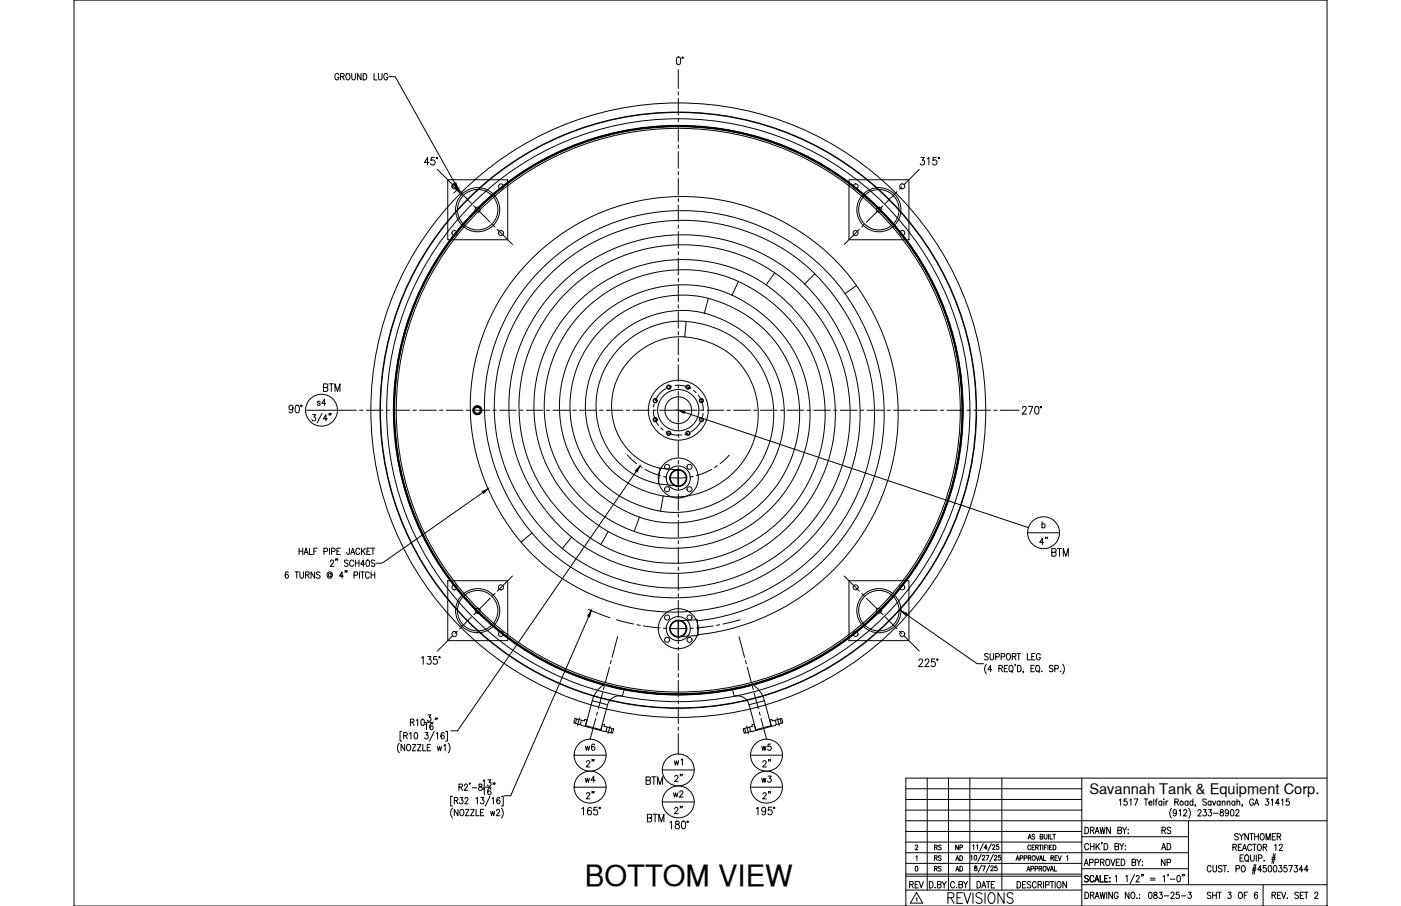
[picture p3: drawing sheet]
<svg xmlns="http://www.w3.org/2000/svg" width="432mm" height="279mm" viewBox="0 0 432 279" stroke-linecap="round" stroke-linejoin="round" font-family="sans-serif">
<defs><g id="words">
<text font-size="9" x="180.3" y="273.3">BOTTOM VIEW</text>
<text font-size="6.6" x="291.4" y="279.8">REVISIONS</text>
<g font-size="5.7">
<text x="98.8" y="122.1">BTM</text>
<text x="323.1" y="172.9">BTM</text>
<text x="234.2" y="237.8">2&quot;</text>
<text x="207.1" y="242.4">2&quot;</text>
<text x="234.2" y="247.6">2&quot;</text>
<text x="198.6" y="254.7">BTM</text>
<text x="207.1" y="252.2">2&quot;</text>
</g>
<g font-size="5.3">
<text x="97" y="126.3">s4</text>
<text x="319.6" y="169">4&quot;</text>
<text x="184.1" y="237.8" transform="rotate(-90 184.1 237.8)">2&quot;</text>
<text x="198.3" y="243.1">BTM</text>
<text x="184.1" y="247.6" transform="rotate(-90 184.1 247.6)">2&quot;</text>
<text x="279.4" y="275.2">REV</text>
</g>
<g font-size="4.9">
<text x="102.3" y="25.8">GROUND LUG</text>
<text x="179.6" y="232.5">w6</text>
<text x="233.9" y="232.5">w5</text>
<text x="207.1" y="237.1">w1</text>
<text x="179.6" y="242.4">w4</text>
<text x="233.9" y="242.4">w3</text>
<text x="206.7" y="246.9">w2</text>
<text x="357" y="263.2">AD</text>
<text x="357.4" y="258.2">RS</text>
<text x="357" y="268.1">NP</text>
</g>
<text font-size="4.5" x="335.7" y="244.9">Savannah Tank &amp; Equipment Corp.</text>
<g font-size="4.4">
<text x="287.2" y="263.2">RS</text>
<text x="293.5" y="263.2">NP</text>
<text x="287.2" y="269.9">RS</text>
<text x="287.2" y="266.7">RS</text>
<text x="293.9" y="269.9">AD</text>
<text x="293.9" y="266.7">AD</text>
</g>
</g></defs>
<!-- layer: TEXT -->
<g fill="none" stroke="#000" stroke-width=".31">
<path d="M316.9 258.8l.5-1.5 .4 1.5M317.1 258.3h.5M318.9 257.5l-.3-.2-.5 .2 .1 .4 .7 .3v.4l-.3 .2-.5-.2M320.6 258l.7-.1 .1-.4-.8-.2v1.5l.8-.2v-.5l-.3-.1M321.8 257.3v1.1l.4 .4 .4-.2 .1-1.3M323.2 257.3v1.5M323.6 257.3v1.5h.8M324.5 257.3h.8M324.9 257.3v1.5M334.4 255.1a1.01 1.01 0 0 1 1.1 1 1.01 1.01 0 0 1-1.1 1zM336.1 256.1l.9-.2 .1-.6-1-.2v2M336.6 256.1l.6 1"/>
<path d="M337.5 257.1l.6-2 .7 2M337.7 256.4h.8M339 255.1l.4 2 .4-2 .4 2 .4-2M339.7 259.8h-.2h.2l-.2 .5M342.2 255.1v2l-1.1-2v2M344.5 256.1l1-.2 .1-.6-1.1-.2v2l1.1-.2 .1-.5-.5-.3M345 246.8l.4-.4v1.9M346 255.1l.6 1v1M347.2 255.1l-.6 1M347.3 246.4h-.8l-.1 .8a.61 .61 0 0 1 .9 .1 .61 .61 0 0 1-.1 .8 .61 .61 0 0 1-.8-.1M347.6 257h.2zM347.7 255.8v.1z"/>
<path d="M348.2 246.8l.4-.4v1.9M349.5 246.4h1.2l-.8 1.9M352.7 246.4h1.1M353.2 246.4v1.9M354.1 247.6h.9l-.1-.5a.58 .58 0 0 0-.8 .7 .58 .58 0 0 0 .9 .3M355.6 246.4v1.9M356.1 247h.5M356.7 246.4l-.3 .1-.1 .3v1.5M358.1 247.3l-.2-.2a.58 .58 0 0 0-.8 .6 .58 .58 0 0 0 1 .4M358.1 247v1.3M358.7 246.4v.2zM358.7 247.1v1.2"/>
<path d="M359.4 247v1.3M360 247l-.4 .1-.2 .5M361.1 249.3a2.24 2.24 0 0 0 0 3M362.1 247.3l.9-.1 .1-.6-1-.2v1.9M362.6 250.3l-.1 .3a.54 .54 0 0 1-.8 .1 .54 .54 0 0 1 0-.8 .54 .54 0 0 1 .8 .1l.1 .3a.9 .9 0 0 1-.6 1.3l-.4-.2M362.6 247.3l.6 1M363.4 250l.4-.3v1.9M364.8 250.1l.2-.3 .5-.1 .3 .5-1.1 1.4h1.2M366.1 247.3l-.1-.2a.58 .58 0 0 0-.8 .6 .58 .58 0 0 0 .9 .4M366.1 247v1.3M366.4 249.3a2.31 2.31 0 0 1 0 3M367.7 247.3a.56 .56 0 0 0-.8 0 .56 .56 0 0 0 0 .8 .56 .56 0 0 0 .8 0"/>
<path d="M367.7 246.4v1.9M368.5 248.3h-.2h.2l-.2 .4M369.2 250.1l.3-.4h.4l.3 .3-1.1 1.6h1.1M370.9 249.7h.9l-.5 .7a.6 .6 0 0 1 .5 .9 .6 .6 0 0 1-1.1 0M371.8 246.7l-.4-.3-.7 .3 .2 .4 .9 .7v.3l-.4 .2-.7-.2M372.5 249.7h.9l-.5 .7a.6 .6 0 0 1 .5 1 .6 .6 0 0 1-1.1-.1M373.3 247.3a.56 .56 0 0 0-.8 0 .56 .56 0 0 0 0 .8 .56 .56 0 0 0 .8 0M373.3 247v1.3M373.7 247l.5 1.3 .5-1.3M374 250.8h1.5M376 247.3a.56 .56 0 0 0-.7 0 .56 .56 0 0 0 0 .8 .56 .56 0 0 0 .7 0M376 247v1.3"/>
<path d="M376.2 249.8v.5a.72 .72 0 0 1 .8 .4 .72 .72 0 0 1-.3 .9 .63 .63 0 0 1-.7-.6 .63 .63 0 0 1 .8-.6l.2-.3v-.3zM376.7 247.4l.4-.4 .4 .1v1.2M376.7 247v1.3M378.2 247.4l.4-.4 .4 .1 .1 1.2M378.2 247v1.3M378.6 250.3v.3a.54 .54 0 0 1-.8 .1 .54 .54 0 0 1 0-.8 .54 .54 0 0 1 .8 .1v.3a.9 .9 0 0 1-.6 1.3l-.3-.2M379.4 249.8l.3-.1a1.06 1.06 0 0 1 .6 .9 1.06 1.06 0 0 1-.6 1l-.3-.1-.2-.7zM380.6 247.3a.56 .56 0 0 0-.8 0 .56 .56 0 0 0 0 .8 .56 .56 0 0 0 .8 0M380.6 247v1.3M380.9 250.1l.1-.3 .5-.1 .3 .5-1 1.4h1.1M381.2 247.4l.4-.4 .4 .1 .1 1.2M381.2 246.4v1.9"/>
<path d="M381.7 257.3l-.4-.2-.8 .2 .2 .5 .9 .5-.1 .6-.6 .1-.4-.3M382 257.1l.6 .9v1M382.9 248.3l-.1 .4M383.3 257.1l-.7 .9M384.8 257.1v1.9l-1.1-1.9v1.9M385.2 257.1h1.1M385.7 257.1v1.9M386.3 246.8a.61 .61 0 0 0-.7-.4 .61 .61 0 0 0-.5 .7v.5a.61 .61 0 0 0 .6 .8 .61 .61 0 0 0 .6-.8h-.4M386.7 248.3l.6-1.9 .6 1.9M386.7 257.1v1.9M386.7 258h1.1M386.9 247.7h.8"/>
<path d="M387.8 257.1v1.9M388.7 257.2l.2-.1a1 1 0 0 1 .8 1 1 1 0 0 1-.8 .9 1.27 1.27 0 0 1-.2-1.8zM390.1 246.4h.9l-.5 .7a.6 .6 0 0 1 .5 .9 .6 .6 0 0 1-1.1 0M390.2 259v-1.9l.6 1.9 .7-1.9v1.9M391.8 246.8l.4-.4v1.9M392.1 258h.6M393.1 257.1h-1v1.9h1M393.6 258l1-.1 .1-.7-1.1-.1v1.9M394.2 258l.6 1M394.3 247.7h-1.2l.8-1.3v1.9M395 246.8l.4-.4v1.9M397.3 246.4h-.8l-.1 .8a.61 .61 0 0 1 .9 .1 .61 .61 0 0 1-.1 .8 .61 .61 0 0 1-.9-.1"/>
<path d="M282.1 260.9l.3-.3 .4 .3-.7 1.2h.8M282.2 267.2h.2a.82 .82 0 0 1 .5 .7 .82 .82 0 0 1-.5 .7l-.3-.2zM282.3 264.2l.3-.3v1.5M282.4 277.1l.2-.2v1M282.5 275.2l1.9 3.3h-3.8zM288.2 273.6v.2zM288.9 272.8l1-.1v-.8l-1-.1v2l1.1-.2v-.4l-.4-.4M290.4 271.8l.6 1v1M291.7 271.8l-.7 1M294.2 272.3a.62 .62 0 0 0-.7-.5 .62 .62 0 0 0-.5 .8v.5a.62 .62 0 0 0 .5 .7 .62 .62 0 0 0 .7-.5M295.6 272.8l.9-.1 .1-.7-1-.2v2l1-.2 .1-.4-.4-.4M297 271.8l.6 1v1"/>
<path d="M298.3 271.8l-.7 1M299.2 264.1l.3-.3v1.5M299.8 260.8l.3-.3v1.5M300.4 263.8a.73 .73 0 0 1 .8 .6 .73 .73 0 0 1-.5 .9l-.4-.3zM300.4 267.1v.4a.6 .6 0 0 1 .6 .3 .6 .6 0 0 1 0 .7 .48 .48 0 0 1-.7-.3 .48 .48 0 0 1 .6-.6l.1-.5zM301 260.8l.3-.3v1.5M301.1 271.8a1 1 0 0 1 1.2 1 1 1 0 0 1-1.2 1zM302.4 263.5l-1.1 2.2M302.5 266.8l-1 2.2M302.6 273.8l.6-2 .6 2M302.8 264.1l.5-.3 .2 .4-.8 1.1h.9M302.8 267.1h.9l-.6 1.4"/>
<path d="M303 260.2l-1 2.3M303.9 263.8h.9l-.6 1.5M304 271.8h1.1M304.2 261.5h-.9l.6-1v1.5M304.6 271.8v2M305 266.8l-1 2.2M305.4 267.4l.2-.3 .5 .2-.8 1.2h.9M305.5 260.2l-1 2.3M305.9 260.8l.3-.3 .4 .3-.7 1.2h.8M306.2 263.5l-1.1 2.2M306.5 264.1l.1-.3h.4l.2 .4-.7 1.1h.8M306.6 271.8h-1.1v2"/>
<path d="M307.3 267.1h-.6l-.1 .6a.46 .46 0 0 1 .7 0 .46 .46 0 0 1-.1 .7 .46 .46 0 0 1-.7-.1M307.8 260.5h-.6l-.1 .6a.46 .46 0 0 1 .7 0 .46 .46 0 0 1-.1 .7 .46 .46 0 0 1-.7-.1M308.4 263.8h-.6l-.1 .6a.46 .46 0 0 1 .7 0 .46 .46 0 0 1-.1 .7 .46 .46 0 0 1-.7-.1M313.1 265.4l.5-1.5 .5 1.5M313.3 264.9h.6M313.5 271.8a1 1 0 0 1 1.1 1 1 1 0 0 1-1.1 1zM314.4 264.6h.7l.1-.6-.8-.1v1.5M315.6 264.6h.8v-.6l-.8-.1v1.5M316.2 271.8h-1v2h1M316.5 268.6l.5-1.4 .4 1.4M316.7 268.2h.6M316.9 264.6l.7-.1 .1-.5-.8-.1v1.5"/>
<path d="M317.3 264.6l.4 .8M317.6 260.9a.46 .46 0 0 0-.5-.3 .46 .46 0 0 0-.3 .6v.3a.46 .46 0 0 0 .3 .6 .46 .46 0 0 0 .5-.4M317.7 272.1l-.4-.3-.7 .3 .1 .5 .9 .5a.48 .48 0 0 1-.3 .7l-.7-.3M317.7 267.9h.8v-.7h-.8v1.4M318.1 261.3h.5M318.3 263.9h.2a.7 .7 0 0 1 .6 .7 .7 .7 0 0 1-.8 .7l-.2-.5zM318.9 260.6h-.8v1.5h.8M319 267.9h.7v-.7h-.7v1.4M319.2 261.3l.7-.1v-.5l-.7-.1v1.5M319.3 263.9l.5 1.5 .5-1.5M319.4 272.3a.62 .62 0 0 0-.8-.5 .62 .62 0 0 0-.4 .8v.5a.62 .62 0 0 0 .4 .7 .62 .62 0 0 0 .8-.5M319.6 261.3l.4 .8"/>
<path d="M319.9 272.8l1-.1 .1-.7-1.1-.2v2M320.3 267.9l.7-.1v-.6h-.7v1.4M320.3 260.6h.8M320.4 265.4l.4-1.5 .5 1.5M320.5 272.8l.6 1M320.5 264.9h.7M320.7 267.9l.4 .7M320.7 260.6v1.5M321.4 260.6v1.5M321.6 271.8v2M321.6 263.9v1.5h.7M321.7 267.2a.68 .68 0 0 1 .7 .7 .68 .68 0 0 1-.7 .7l-.2-.5z"/>
<path d="M321.9 261.3h.5M322.2 272.9l1-.1v-.9l-1-.1v2M322.6 267.2l.5 1.4 .5-1.4M322.7 260.6h-.8v1.5M323 260.6v1.5M323.5 261.3h.4M323.7 271.8h1.1M323.7 268.6l.5-1.4 .5 1.4M323.9 264.6l.7-.1v-.6h-.7v1.5M323.9 268.2h.6M324.2 260.6h-.7v1.5h.7M324.3 271.8v2"/>
<path d="M324.3 264.6l.4 .8M324.6 260.6a.74 .74 0 0 1 .9 .7 .74 .74 0 0 1-.9 .8zM325 267.2v1.4h.7M325.2 264.6h.4M325.2 271.8v2M325.9 263.9h-.7v1.5h.7M326.1 271.9l.1-.1a1.01 1.01 0 0 1 .9 1 1.01 1.01 0 0 1-.9 1 1.27 1.27 0 0 1-.1-1.9zM326.1 263.9l.5 1.5 .5-1.5M328.7 271.8v2l-1.1-2v2M328.8 264.2l.3-.3v1.5M334.2 266.9l.6-1.9 .6 1.9M334.4 275.1a1 1 0 0 1 1.1 1 1 1 0 0 1-1.1 1z"/>
<path d="M334.4 266.3h.8M335.4 270.3l-.4-.3-.7 .3 .2 .4 .9 .7v.3l-.4 .3-.7-.3M335.5 260.6a.62 .62 0 0 0-.7-.5 .62 .62 0 0 0-.5 .8v.4a.62 .62 0 0 0 .5 .8 .62 .62 0 0 0 .7-.5M335.8 266l1-.1 .1-.7-1.1-.2v1.9M336.1 276.1l.9-.1 .1-.7-1-.2v2M336.1 260.1v2M336.1 261h1.1M336.6 276.1l.6 1M337.1 270.5a.61 .61 0 0 0-.7-.5 .61 .61 0 0 0-.5 .7v.5a.61 .61 0 0 0 .5 .8 .61 .61 0 0 0 .7-.5M337.2 260.1v2M337.4 272l.7-2 .6 2M337.5 277.1l.6-2 .7 2"/>
<path d="M337.5 266l1-.1v-.7l-1-.2v1.9M337.7 271.3h.8M337.7 276.5h.8M337.8 260.1v2M338.2 260.9l.7 1.2M338.9 260.1l-1.1 1.3M339 275.1l.4 2 .4-2 .4 2 .4-2M339.1 270v2h1M339.2 265.9l.9-.1v-.7l-.9-.1v1.9M339.7 265.9l.6 1M340.3 260.1a1 1 0 0 1 1.1 1 1 1 0 0 1-1.1 1zM340.5 270.9h.6"/>
<path d="M341.1 265.1l.1-.1a1 1 0 0 1 .9 .9 1 1 0 0 1-.9 1 1.26 1.26 0 0 1-.1-1.8zM341.1 275.1v2M341.5 270h-1v2h1M342 271.9h.1zM342.1 270.6v.2zM342.4 265l.6 1.9 .6-1.9M342.9 275.1v2l-1.2-2v2M343.6 261l1-.1v-.7l-1-.1v2l1.1-.2 .1-.5-.4-.4M343.7 270.4l.4-.4v2M344 265.9h.7M344.6 275.6a.62 .62 0 0 0-.7-.5 .62 .62 0 0 0-.5 .8v.5a.62 .62 0 0 0 .6 .7 .62 .62 0 0 0 .6-.7h-.4M345.1 260.1l.6 .9v1.1"/>
<path d="M345.1 265h-1.1v1.9h1.1M345.6 265a1 1 0 0 1 1.1 .9 1 1 0 0 1-1.1 1zM346.4 260.1l-.7 .9M346.8 260.8v.1zM346.8 261.9v.2zM347 270.4l.4-.4v2M348 275.1v2l-1.2-2v2M348.8 275.2l.2-.1a1 1 0 0 1 .8 1 1 1 0 0 1-.8 1 1.29 1.29 0 0 1-.2-1.9zM348.9 265.9l1-.1v-.7l-1-.1v1.9l1-.1 .1-.5-.4-.4M349.7 269.6l-1.4 3M350.2 270.5l.3-.5h.3l.3 .4-1 1.6h1.1M350.4 277h.1z"/>
<path d="M350.4 265l.6 .9v1M351.2 275.8h.1M351.2 276.9h.1M351.6 265l-.6 .9M351.9 269.7h-.1h.1l-.1 .5M352 266.8h.2zM352.1 265.6v.2zM352.4 269.7l-.1 .5M354.2 275.2l.4-.1a1.15 1.15 0 0 1-.2 2l-.4-.4v-.4zM354.6 270.8h1.4M354.6 271.4h1.4M355.7 275.2v.6a.72 .72 0 0 1 .9 .4 .72 .72 0 0 1-.3 .9 .64 .64 0 0 1-.8-.7 .64 .64 0 0 1 .9-.5l.2-.3-.1-.4z"/>
<path d="M357.3 275.1h.9l-.5 .8a.6 .6 0 0 1 .5 .9 .6 .6 0 0 1-1.1-.1M358.5 270.4l.4-.4v2M358.8 276.3h1.5M360.1 269.7l-.2 .5M360.7 271.1h1.4M360.9 275.6l.3-.5h.3l.4 .4-.3 .7-.8 .9h1.2M362.9 270.1l.3-.1a1.09 1.09 0 0 1 .6 1 1.09 1.09 0 0 1-.6 1 1.43 1.43 0 0 1-.3-1.9zM363.4 275.1h-.8l-.1 .9a.61 .61 0 0 1 .9 0 .61 .61 0 0 1-.1 .9 .61 .61 0 0 1-.9-.2M364.1 276.3h1.4M364.5 269.7l-.1 .5M365 269.7h-.2h.2l-.2 .5M366.2 275.1h.9l-.5 .8a.6 .6 0 0 1 .5 .9 .6 .6 0 0 1-1-.1"/>
<path d="M373.2 275.4l-.4-.3-.7 .3 .1 .5 .9 .5a.48 .48 0 0 1-.3 .7l-.7-.3M373.3 267.4a.61 .61 0 0 0-.8-.5 .61 .61 0 0 0-.4 .8v.4a.61 .61 0 0 0 .4 .8 .61 .61 0 0 0 .8-.5M373.8 276.1h1.1M373.8 275.1v2M373.8 266.9l.1 1.7 .4 .3 .6-.3v-1.7M374.9 275.1v2M375.3 275.1h1.1M375.8 275.1v2M376.6 267.2l-.4-.3-.5 .1v.7l.8 .4 .1 .5-.4 .3-.7-.3M377 266.9h1.1M377.5 266.9v2M378.5 268.8h.1z"/>
<path d="M378.5 275.1h.9l-.5 .8a.6 .6 0 0 1 .5 .9 .6 .6 0 0 1-1-.1M380 261.3l.9-.1 .1-.7-1-.1v1.9M380.5 261.3l.6 1M380.9 267.9h1v-.9l-1-.1v2M381.7 261.3h.6M382 275.2l.1-.1a1 1 0 0 1 .9 1 1 1 0 0 1-.9 1 1.27 1.27 0 0 1-.1-1.9zM382.2 264.6h.6M382.7 260.4h-1v1.9h1M382.9 267l.1-.1a1.01 1.01 0 0 1 .8 1 1.01 1.01 0 0 1-.8 1 1.29 1.29 0 0 1-.1-1.9zM382.9 262.3l.7-1.9 .6 1.9M383.2 261.7h.8M383.2 263.6h-1v2h1"/>
<path d="M383.5 276.1h.6M383.8 263.9l.3-.3a1 1 0 0 1 .8 1 1 1 0 0 1-.8 1l-.5-.7zM384.3 265.2l.5 .6M384.5 275.1h-1v2M385.4 263.6v1.4l.5 .6 .6-.3 .1-1.7M385.7 260.8a.62 .62 0 0 0-.7-.4 .62 .62 0 0 0-.5 .7v.5a.62 .62 0 0 0 .5 .7 .62 .62 0 0 0 .7-.4M386 268.3h1.1M386.1 267.8h1.1M386.1 260.4h1.1M386.6 266.6l-.5 3M386.6 260.4v1.9M387.1 266.6l-.6 3"/>
<path d="M387.2 263.6v2M387.6 275.4l-.5-.3a1.13 1.13 0 0 0 .1 2 .58 .58 0 0 0 .4-.8 .58 .58 0 0 0-.9-.1l-.1 .3M387.8 260.4h.2a1 1 0 0 1 .8 .9 1 1 0 0 1-.8 1 1.28 1.28 0 0 1-.2-1.9zM387.9 264.7l.9-.1 .1-.8-1-.2v2M388.9 268.2h-1.3l.9-1.3v2M389.3 261.3l1-.1v-.8h-1v1.9M389.6 265.4v.2zM389.9 261.3l.5 1M390.2 266.9h-.8l-.1 .9a.61 .61 0 0 1 .9 0 .61 .61 0 0 1-.1 .9 .61 .61 0 0 1-.8-.2M391.1 267l.2-.1a1.09 1.09 0 0 1 .7 1 1.09 1.09 0 0 1-.7 1l-.2-.1-.3-.7zM391.9 265h1.1M392 264.5h1.1"/>
<path d="M392 276.1l1-.1 .1-.7-1.1-.2v2M392.6 263.2l-.6 3.1M392.6 276.1l.6 1M392.7 267l.2-.1a1.09 1.09 0 0 1 .7 1 1.09 1.09 0 0 1-.7 1l-.4-.4-.1-.4zM392.8 260.7l.4-.3v1.9M393 263.2l-.5 3.1M393.7 276.1h.7M394.2 266.9h.9l-.5 .8a.6 .6 0 0 1 .5 .9 .6 .6 0 0 1-1.1-.1M394.3 260.8l.3-.4h.5l.1 .3-.2 .7-.8 .9h1.1M394.8 275.1h-1.1v2h1.1M395 275.1l.6 2 .7-2M396.6 266.9h-.8l-.1 .9a.62 .62 0 0 1 .9 0 .62 .62 0 0 1-.1 .9 .62 .62 0 0 1-.9-.2"/>
<path d="M396.7 276.9v.2zM397.2 266.9h1.1l-.7 2M399 266.9h.9l-.5 .8a.6 .6 0 0 1 .5 .9 .6 .6 0 0 1-1.1-.1M400.2 275.4l-.4-.3-.6 .1v.6l.8 .5 .2 .5-.4 .3-.7-.3M400.7 276.1h.7M401.6 268.2h-1.2l.8-1.3v2M401.8 275.1h-1.1v2h1.1M402 275.1h1.1M402.6 275.1v2M403.2 268.2h-1.2l.8-1.3v2M405.2 275.6l.3-.5 .5 .1 .2 .3-1.1 1.6h1.2"/>
<circle cx="364.2" cy="247.6" r=".62"/>
</g>
<!-- layer: 0 -->
<g fill="none" stroke="#000" stroke-width=".31">
<path d="M22.8 0h386.2v279.4h-386.2zM285.8 240v34.5M292.3 240v34.5M298.9 240v34.5M308.8 240v34.5M333.4 240v39.4M409 240h-129.8v39.4M279.2 249.8h54.2M279.2 256.4h54.2M279.2 259.7h54.2M279.2 253.1h129.8M279.2 246.5h54.2"/>
<path d="M279.2 243.2h54.2M333.4 258h32.9M366.3 253.1v19.7M279.2 266.3h54.2M279.2 263h87.1M279.2 270.2h54.2M279.2 274.5h54.2M279.2 269.6h54.2M333.4 272.8h75.6M333.4 267.9h32.9M389.3 272.8v6.6"/>
</g>
<!-- layer: SHOP TAG -->
<path d="M279.2 279.4h.1M409 279.4h.1" fill="none" stroke="#000" stroke-width=".31"/>
<!-- layer: SHELL -->
<g fill="none" stroke="#000" stroke-width=".31">
<circle cx="209" cy="126.5" r="87.4"/>
<circle cx="209" cy="126.5" r="86.9"/>
<circle cx="209.1" cy="147.4" r="2.64"/>
<circle cx="209.1" cy="193.9" r="2.64"/>
</g>
<!-- layer: TOP HEAD -->
<circle cx="209" cy="126.5" r="87.7" fill="none" stroke="#000" stroke-width=".31"/>
<!-- layer: EXTERNALS -->
<g fill="none" stroke="#000" stroke-width=".31">
<path d="M138 55.4h18.5v18.5h-18.5zM139.7 56.8l2.9 2.9-.4 .3-2.9-2.8zM140.8 57.9l-.4 .3M141.5 58.6l-.3 .4M261.7 55.4h18.4v18.5h-18.4zM138 179.1h18.5v18.5h-18.5zM261.7 179.1h18.4v18.5h-18.4z"/>
<circle cx="140" cy="57.5" r=".77"/>
<circle cx="154.4" cy="57.5" r=".77"/>
<circle cx="263.7" cy="57.5" r=".77"/>
<circle cx="278.1" cy="57.5" r=".77"/>
<circle cx="140" cy="71.9" r=".77"/>
<circle cx="147.2" cy="64.7" r=".77"/>
<circle cx="154.4" cy="71.9" r=".77"/>
<circle cx="263.7" cy="71.9" r=".77"/>
<circle cx="270.9" cy="64.7" r=".77"/>
<circle cx="278.1" cy="71.9" r=".77"/>
<circle cx="209" cy="126.5" r="87.6"/>
<circle cx="209" cy="126.5" r="94.8"/>
<circle cx="140" cy="195.5" r=".77"/>
<circle cx="140" cy="181.1" r=".77"/>
<circle cx="147.2" cy="188.3" r=".77"/>
<circle cx="154.4" cy="195.5" r=".77"/>
<circle cx="154.4" cy="181.1" r=".77"/>
<circle cx="263.7" cy="195.5" r=".77"/>
<circle cx="263.7" cy="181.1" r=".77"/>
<circle cx="270.9" cy="188.3" r=".77"/>
<circle cx="278.1" cy="181.1" r=".77"/>
<circle cx="278.1" cy="195.5" r=".77"/>
</g>
<!-- layer: 2 PIPE -->
<g fill="none" stroke="#000" stroke-width=".31">
<path d="M211.5 99.1a26 26 0 0 0-25 14.4 26 26 0 0 0 3.7 28.6 23.1 23.1 0 0 0 12.7 7.1M217.1 96.6l-4.3-.8h-4a29.5 29.5 0 0 0-26.5 39.7l1.5 3.3 2 3.1 2.3 2.8 3 2.6a30.8 30.8 0 0 0 13.3 5.7M217.1 96.6l3.1 1 3.5 1.4 3.2 1.9 2.8 1.9 2.5 2.1 2 2.1 1.8 2.3 1.8 2.9 1.3 2.6 1.2 3.5 .9 3.3 .4 3.3 .1 3.7-.2 2.9-1.3 6.1-1.3 3.5-1.3 2.7-2 3.1-1.8 2.3-4.4 4.3-2.7 2-3.3 1.9-2.6 1.2-4 1.4-3.3 .7-3.3 .5h-4.2l-2.9-.2-2.9-.6-3.1-.9M217.1 96.6l1.2-4.6 3.2 1 4.3 1.8 4.2 2.4 3.8 2.8 3.8 3.7 2.8 3.7 2 3.3 1.5 3.5 1.5 4.5 .6 3.3 .4 3.3v4.8l-.5 3.8-1 4.6-1 2.7-1.9 4.4-2 3.2-2.6 3.4-2.6 2.8-3.2 2.8-3.5 2.4-3 1.6-3.9 1.7-3.7 1.2-3.7 .8-3.9 .4h-4.8l-3.3-.4-3.2-.6-3.1-1M218.3 92l-3.7-.7-2.9-.3h-3l-4.3 .5-6.2 1.7-5.7 2.8-2.9 1.9-2.9 2.4-3 3.1-1.8 2.3-2 3.2-1.3 2.7-2 6-.7 3.8-.2 3.8 .2 4.2 .6 3.4 .9 3.3 1.3 3.1 1.8 3.4 1.9 2.8 2.9 3.1 3.9 3.3 3.6 2.2 5.1 2.2 5.7 1.4 .8-4.6M225.6 91l-3-1.2-3.5-1-3.3-.6-4.2-.4-3.8 .1-4.2 .6-4.1 1-3.1 1-4.3 2-2.8 1.7-2.3 1.6-3.8 3.4-4.2 5-1.7 2.8-1.9 3.8-1.3 3.5-1 4.1-.6 4.6-.1 2.8 .2 3.3 .8 4.7 1.1 3.6 1.4 3.4 3.3 5.6 2.4 2.9 3 2.9 5.8 4.1 3.3 1.8 3.4 1.4M225.6 91l3.2 1.7 4.4 2.8 3.6 2.9 2.9 3a40.5 40.5 0 0 1-8.3 60.4l-4 2.4-4.7 2.1-4 1.3-5.1 1.1-4.7 .4-4.2-.1-5.2-.7-3.5-.8a38.7 38.7 0 0 1-8.5-3.6M225.6 91l2-4.2 5 2.7 5.2 3.7a45 45 0 0 1-.5 70.1l-.4 .3a47.1 47.1 0 0 1-51.7 4.3M227.6 86.8a42.4 42.4 0 0 0-46.6 8 42.4 42.4 0 0 0-10.2 46.1 41.6 41.6 0 0 0 24.7 23l1.6-4.4M236.1 87.9a45.7 45.7 0 0 0-51.3-.2 45.7 45.7 0 0 0-19.1 47.6 45.2 45.2 0 0 0 21.8 28.6M236.1 87.9l1 .7a48.4 48.4 0 0 1-8.8 83.8 50.3 50.3 0 0 1-52.1-6.7M236.1 87.9l2.7-3.8a52.7 52.7 0 0 1 22.2 53.7 54.4 54.4 0 0 1-87.7 31.3"/>
<path d="M238.8 84.1a50.3 50.3 0 0 0-55.7-.7 50.3 50.3 0 0 0-22.3 51.1 49.6 49.6 0 0 0 24.4 33.4l2.3-4M248 87.6a53.6 53.6 0 0 0-58.7-11 53.6 53.6 0 0 0-32.5 50.1 53 53 0 0 0 19.4 39M248 87.6a55.9 55.9 0 0 1 13.3 60.2 57.7 57.7 0 0 1-97.3 16.6M248 87.6l3.1-3.2a60.4 60.4 0 0 1 14.9 63.5 62.1 62.1 0 0 1-105.4 19.3M251.1 84.4a58.1 58.1 0 0 0-64.2-11.6 58.1 58.1 0 0 0-34.5 55.5 57.7 57.7 0 0 0 20.9 40.8l2.9-3.4M260.4 90.6a61.3 61.3 0 0 0-65.1-23.9 61.3 61.3 0 0 0-45.7 52.2 61.1 61.1 0 0 0 14.4 45.5M260.4 90.6a64 64 0 0 1-42.9 100.5l-2.6 .4M260.4 90.6l3.6-2.5a68.3 68.3 0 0 1-48.9 107.6M264 88.1a65.6 65.6 0 0 0-70.1-25.4 65.6 65.6 0 0 0-48.7 56.5 65.5 65.5 0 0 0 15.4 48l3.4-2.8M211.1 103.9a21.2 21.2 0 0 0-20.3 11.7 21.2 21.2 0 0 0 2.9 23.2 18.5 18.5 0 0 0 9.7 5.6M211.1 103.9a24 24 0 0 1 20.7 14.4 24 24 0 0 1-3.5 25 25.8 25.8 0 0 1-23.9 9.7M211.1 103.9l.4-4.8a28.9 28.9 0 0 1 24.8 17.6 28.9 28.9 0 0 1-4.7 30.1 30.6 30.6 0 0 1-28 10.8"/>
<path d="M209.1 145v4.8M209.1 191.7v4.3M182.5 216.1l-2 7.7 4.7 1.2 2.1-7.7M235.6 216.1l2.1 7.7-4.8 1.2-2-7.7"/>
<circle cx="209" cy="126.5" r="89.9"/>
<circle cx="209.1" cy="147.4" r="2.44"/>
<circle cx="209.1" cy="193.9" r="2.44"/>
</g>
<!-- layer: BOTTOM HEAD -->
<circle cx="209" cy="126.5" r="87.6" fill="none" stroke="#000" stroke-width=".31"/>
<!-- layer: BTM INSU RING -->
<g fill="none" stroke="#000" stroke-width=".31">
<circle cx="209" cy="126.5" r="91.8"/>
<circle cx="209" cy="126.5" r="87.7"/>
</g>
<!-- layer: TOP INSU RING -->
<g fill="none" stroke="#000" stroke-width=".31">
<circle cx="209" cy="126.5" r="87.8"/>
<circle cx="209" cy="126.5" r="91.9"/>
</g>
<!-- layer: CENTER -->
<g fill="none" stroke="#000" stroke-width=".31">
<path d="M209.1 21.5v5.8M209.1 28.3v1M209.1 30.3v5.2M209.1 36.5v1M209.1 38.6v5.1M134.8 52.2l4.7 4.7M140.2 57.6l.7 .8M141.5 57.9l-1.6 1.6M141.6 59.1l3.7 3.6M209.1 44.7v1M209.1 46.8v5.1M209.1 52.9v1.1"/>
<path d="M209.1 55v5.1M276.5 59.1l-3.6 3.6M277.9 57.6l-.7 .8M283.3 52.2l-4.6 4.7M146 63.5l.7 .7M147.5 64.9l3.6 3.6M151.8 69.3l.7 .7M153.3 70.7l4.6 4.7M209.1 61.2v1M209.1 63.2v5.1M209.1 69.4v1M209.1 71.4v5.2"/>
<path d="M209.1 77.6v1M209.1 79.7v5.1M264.9 70.7l-4.7 4.7M266.3 69.3l-.7 .7M270.7 64.9l-3.7 3.6M272.1 63.5l-.7 .7M209.1 85.8v1M209.1 87.9v5.1M209.1 94v1.1M209.1 96.1v5.1M205.2 119.8l-1.9 1.5-1.3 2.3M207.1 119.1l-1 .3"/>
<path d="M208.1 118.9l2.6 .1 2.2 .8M209.1 102.2v1.1M209.1 104.3v5.1M209.1 110.4v1.1M209.1 112.5v5.1M209.1 118.7v1M104 126.5h5.8M110.8 126.5h1.1M112.9 126.5h5.1M119.1 126.5h1M121.1 126.5h5.1M127.3 126.5h1"/>
<path d="M129.3 126.5h5.2M135.5 126.5h1M137.5 126.5h5.2M143.7 126.5h1M145.8 126.5h5.1M151.9 126.5h1.1M154 126.5h5.1M160.1 126.5h1.1M162.2 126.5h5.1M168.4 126.5h1M170.4 126.5h5.2M176.6 126.5h1"/>
<path d="M178.6 126.5h5.2M184.8 126.5h1M186.9 126.5h5.1M193 126.5h1M195.1 126.5h5.1M201.2 126.5h1.1M201.4 126.5l.3 2.4 1.3 2.3M201.6 124.5l-.2 1M203.3 126.5h11.6M203.6 132l.8 .6M205.2 133.2l2.3 .8 2.6 .1M209.1 120.7v12.1"/>
<path d="M209.1 133.8v1M209.1 135.9v5.1M212 133.6l-.9 .3M213.8 120.4l.7 .7M215.2 121.8l1.2 2.3 .4 2.4M215.9 126.5h1M216.2 129.4l-1.4 2.3-1.9 1.5M216.7 127.5l-.2 1M217.9 126.5h5.2M224.1 126.5h1M226.1 126.5h5.2M232.3 126.5h1"/>
<path d="M234.4 126.5h5.1M240.5 126.5h1.1M242.6 126.5h5.1M248.8 126.5h1M250.8 126.5h5.1M257 126.5h1M259 126.5h5.2M265.2 126.5h1M267.2 126.5h5.2M273.4 126.5h1M275.5 126.5h5.1M281.6 126.5h1"/>
<path d="M283.7 126.5h5.1M289.8 126.5h1.1M291.9 126.5h5.1M298 126.5h1.1M300.1 126.5h5.1M306.3 126.5h1M308.3 126.5h5.8M193.4 140.3l2.8 2.7M197 143.6l.9 .6M198.8 144.7l2 1 2.7 1M204.5 146.9l1 .2M209.1 142v1"/>
<path d="M209.1 144.1v5.1M209.1 150.2v1.1M209.1 152.3v5.1M209.1 158.5v1M211.6 147.3l-1.9 .1-3.2-.1M213.7 146.9l-1.1 .2M219.4 144.7l-2 1-2.7 1M221.1 143.6l-.8 .6M224.8 140.3l-2.8 2.7M157.9 177.6l-4.6 4.7M209.1 160.5v5.2M209.1 166.7v1"/>
<path d="M209.1 168.7v5.2M209.1 174.9v1M209.1 177v5.1M260.2 177.6l4.7 4.7M139.5 196.1l-4.7 4.7M140.9 194.6l-.7 .8M145.3 190.3l-3.7 3.6M146.7 188.8l-.7 .8M151.1 184.5l-3.6 3.6M152.5 183l-.7 .7M190 191.1l5.3 1.3M190.4 196.3l-1.8 6.4"/>
<path d="M196.3 192.7l1 .1M198.3 193l5.1 .7M204.4 193.7l1.1 .1M206.5 193.8h5.1M209.1 183.1v1M209.1 185.2v5.1M209.1 191.3v1M209.1 193.4v5.1M209.1 199.5v1.1M213.7 193.7l-1 .1M219.8 193l-5.1 .7M221.8 192.7l-1 .1"/>
<path d="M227.8 196.3l1.7 6.4M228.2 191.1l-5.4 1.3M265.6 183l.7 .7M267 184.5l3.7 3.6M271.4 188.8l.7 .8M272.9 190.3l3.6 3.6M277.2 194.6l.7 .8M278.7 196.1l4.6 4.7M184.1 219.6l-.2 1M185.7 213.6l-1.3 5M186.2 211.6l-.2 1M187.9 205.7l-1.4 5"/>
<path d="M188.4 203.7l-.3 1M209.1 201.6v5.1M209.1 207.8v1M209.1 209.8v5.1M209.1 216v1M209.1 218v5.2M229.8 203.7l.2 1M230.3 205.7l1.3 5M231.9 211.6l.3 1M232.4 213.6l1.3 5M234 219.6l.3 1M178.6 221.4l-.6 2.4"/>
<path d="M183.6 221.6l-1.7 6.4M188 223.9l-.6 2.4M209.1 224.2v1M209.1 226.3v6.2M230.1 223.9l.7 2.4M234.5 221.6l1.8 6.4M239.5 221.4l.7 2.4"/>
</g>
<!-- layer: 2-90LR -->
<path d="M209.1 145v4.9M209.3 145l-5.9-.6-.5 4.8 5.9 .7M208.9 191.5l6-.4 .2 4.9-5.9 .3M209.1 191.5v4.8M186.4 210.9a8.6 8.6 0 0 0-3.9 5.2l4.8 1.2a3.7 3.7 0 0 1 4.5-2.6l.7-2.4M231.7 210.9a8.7 8.7 0 0 1 3.9 5.2l-4.7 1.2a3.7 3.7 0 0 0-4.6-2.6l-.6-2.4" fill="none" stroke="#000" stroke-width=".31"/>
<!-- layer: 2-150-RFSO -->
<g fill="none" stroke="#000" stroke-width=".31">
<path d="M177.7 221.7l-.3 1.4M179.2 222.1l-.4 1.4M180.9 222l-.5 2M181 222l-.7-.2-.2 .6-2.9-.8-.4 1.3 12 3.2 .3-1.4-2.9-.7 .2-.5-.7-.2M185.7 223.3l-.5 2M187.1 224.2l-.3 1.4M188.6 224.6l-.3 1.4M229.5 224.6l.4 1.4M231 224.2l.4 1.4M232.4 223.3l.5 2M237.2 222l.7-.2 .1 .6 2.9-.8 .4 1.3-11.9 3.2-.4-1.4 2.9-.7-.1-.5 .7-.2M237.3 222l.5 2"/>
<path d="M238.9 222.1l.4 1.4M240.4 221.7l.4 1.4"/>
</g>
<!-- layer: 6 PIPE -->
<g fill="none" stroke="#000" stroke-width=".31">
<circle cx="147.2" cy="64.7" r="6.2"/>
<circle cx="147.2" cy="64.7" r="6.8"/>
<circle cx="270.9" cy="64.7" r="6.2"/>
<circle cx="270.9" cy="64.7" r="6.8"/>
<circle cx="147.2" cy="188.3" r="6.8"/>
<circle cx="147.2" cy="188.3" r="6.2"/>
<circle cx="270.9" cy="188.3" r="6.8"/>
<circle cx="270.9" cy="188.3" r="6.2"/>
</g>
<!-- layer: 4-150-STUDPAD -->
<g fill="none" stroke="#000" stroke-width=".31">
<circle cx="206.1" cy="119.4" r=".54"/>
<circle cx="206.1" cy="119.4" r=".65"/>
<circle cx="212" cy="119.4" r=".54"/>
<circle cx="212" cy="119.4" r=".65"/>
<circle cx="201.9" cy="123.6" r=".54"/>
<circle cx="201.9" cy="129.4" r=".54"/>
<circle cx="201.9" cy="129.4" r=".65"/>
<circle cx="201.9" cy="123.6" r=".65"/>
<circle cx="206.1" cy="133.6" r=".54"/>
<circle cx="206.1" cy="133.6" r=".65"/>
<circle cx="209.1" cy="126.5" r="9.2"/>
<circle cx="209.1" cy="126.5" r="6.4"/>
<circle cx="209.1" cy="126.5" r="4.1"/>
<circle cx="212" cy="133.6" r=".54"/>
<circle cx="212" cy="133.6" r=".65"/>
<circle cx="216.2" cy="129.4" r=".54"/>
<circle cx="216.2" cy="123.6" r=".54"/>
<circle cx="216.2" cy="129.4" r=".65"/>
<circle cx="216.2" cy="123.6" r=".65"/>
</g>
<!-- layer: DIM -->
<g fill="none" stroke="#000" stroke-width=".31">
<path d="M208.7 17.7l.5-.1a1.5 1.5 0 0 1 0 2.3h-.2a1.71 1.71 0 0 1-.3-2.2zM119.8 23.6h2l18.4 32.9M132.3 50.1h-1.5l1-1.6v2.4M133.9 48.5h-1l-.1 1a.74 .74 0 0 1 1.1 .1 .74 .74 0 0 1-.1 1.1 .74 .74 0 0 1-1.1-.3M283.8 48.5h1.1l-.6 .9a.72 .72 0 0 1 .6 1.1 .72 .72 0 0 1-1.3-.1M285.8 49l.5-.5v2.4M288.6 48.5h-1l-.1 1a.74 .74 0 0 1 1.1 .1 .74 .74 0 0 1-.1 1.1 .74 .74 0 0 1-1.1-.3M90.3 125.7a.63 .63 0 0 1-.7 .7 .63 .63 0 0 1-.6-.8l.6-.7a1.29 1.29 0 0 1 .7 1.3 1.29 1.29 0 0 1-.8 1.1l-.4-.3M91.2 125.1l.5-.2a1.5 1.5 0 0 1 0 2.4h-.2a1.71 1.71 0 0 1-.3-2.2zM94.2 126.5h9.8M96.3 127.9h.9l-.4 .7a.6 .6 0 0 1 .4 .9 .6 .6 0 0 1-1-.1M99.2 127.5l-1.5 3"/>
<path d="M100.9 129.2h-1.3l.9-1.3v1.9M210.9 127.1l106.1 35.6M315.2 125.9l.3-.6 .6 .1 .2 .4-.3 .8-1 1.1h1.4M317 125.3h1.3l-.9 2.4M319.2 125.4l.4-.1a1.47 1.47 0 0 1 0 2.4h-.2a1.68 1.68 0 0 1-.2-2.3zM148.8 151.9l-31 21.8h-2M196.1 145.4l-55.1 80h-2M88.8 176.6l-.5-.2a1.14 1.14 0 0 0 .1 1.9 .59 .59 0 0 0 .5-.7 .59 .59 0 0 0-.8-.4l-.2 .5M90.9 176.4h1.1M91.5 176.4v1.9M92.2 169v2M92.2 170h1.1"/>
<path d="M92.4 176.4v1.4l.5 .5 .6-.2 .1-1.7M93.3 169v2M93.7 171l.6-2 .7 2M93.9 170.3h.8M94.2 177.3l.9-.1 .1-.6-1-.2v1.9M94.7 177.3l.6 1M95.4 169v2h1M96.7 170h.7M97 176.4v1.9l-1.1-1.9v1.9M97.8 169h-1.1v2M98.7 176.6l-.4-.2-.8 .2 .2 .5 .9 .5 .1 .5-.4 .2-.8-.2M99.8 170.1l1-.1v-.9l-1-.1v2"/>
<path d="M101.5 169v2M101.9 173.2l.3-.5 .4 .1 .2 .3-.2 .6-.8 1h1.1M102 177.1l-.1-.2a.49 .49 0 0 0-.7 .4 .49 .49 0 0 0 .7 .5l.1-.2M102 176.8l.1 1.1a.84 .84 0 0 0 .2-1.1 .84 .84 0 0 0-1.1-.4 .84 .84 0 0 0-.4 1.1 .83 .83 0 0 0 .5 .8 .83 .83 0 0 0 1-.2M102.2 170.1l.9-.1 .2-.3-.2-.6-.9-.1v2M103.6 172.4h-.2h.2l-.2 .5M103.8 170h.7M104.1 172.4l-.2 .5M104.9 169h-1.1v2h1.1M105.8 177.7h-1.2l.8-1.3v1.9M106.5 176.1l-.2 .5M107 176.1l-.2 .5"/>
<path d="M107.3 173l-.4-.3-.7 .3 .1 .4 .9 .5-.1 .7-.5 .1-.4-.3M107.7 169l-.2 1.9h-.5l-.1-.6M108.1 171l.6-2 .6 2M108.3 170.3h.8M108.9 173.2a.61 .61 0 0 0-.7-.5 .61 .61 0 0 0-.4 .7v.5a.61 .61 0 0 0 .4 .8 .61 .61 0 0 0 .7-.5M109.1 177.4l1-.1 .1-.3-.1-.6h-1v1.9M109.5 172.7v2M109.5 173.6h1.1M110.6 172.7v2M110.8 176.4v1.9M110.9 169.5a.62 .62 0 0 0-.8-.5 .62 .62 0 0 0-.4 .8v.4a.62 .62 0 0 0 .4 .8 .62 .62 0 0 0 .8-.5M111.2 176.4h1.1"/>
<path d="M111.4 169v2M111.7 176.4v1.9M111.8 169.9l.7 1.1M112.4 174h-1.2l.8-1.3v2M112.5 169l-1.1 1.3M113 172.8h.7l.1 .3v1.2l-.4 .4-.5-.4-.1-.8zM113.1 170h.6M113.8 176.8a.61 .61 0 0 0-.7-.4 .61 .61 0 0 0-.5 .7v.5a.61 .61 0 0 0 .5 .7 .61 .61 0 0 0 .7-.4M114.2 169h-1.1v2h1.1M114.4 169h1.1M114.4 176.4v1.9M114.4 177.3h1.1"/>
<path d="M114.9 169v2M115.5 173l-.4-.3-.6 .1v.6l.8 .4 .2 .6-.4 .3-.7-.3M115.5 176.4v1.9M316.7 164.3h9.9M321.2 161.8a.56 .56 0 0 1 .8 0 .56 .56 0 0 1 0 .8 .56 .56 0 0 1-.8-.1M321.2 160.9v1.9M181.3 187.9l6.7 2.6M181.4 190.1l-24 55.3h-2M279.3 189.5l21.9 15.2h1.9M130 202.9l.4-.4v2.4M131.8 202.5h1l-.6 .9a.71 .71 0 0 1 .6 1.1 .71 .71 0 0 1-1.2-.1M134.6 202.5h-.9l-.1 1a.73 .73 0 0 1 1.1 0 .73 .73 0 0 1-.1 1.1 .73 .73 0 0 1-1.1-.2"/>
<path d="M283.2 203.8l.2-.5 .6-.1 .3 .2 .1 .5-1.3 1.7h1.4M285.1 203.8l.4-.6 .6 .1 .2 .4-.3 .7-.9 1.2h1.3M288.1 203.2h-1v1a.74 .74 0 0 1 1.1 .1 .74 .74 0 0 1-.2 1.1 .74 .74 0 0 1-1-.3M304 204.8a2.31 2.31 0 0 0 0 3M304.6 201.8l-.4-.3-.7 .3 .1 .5 1 .6v.3l-.4 .3-.7-.3M305.1 201.5v1.4l.5 .6 .6-.3 .1-1.7M305.7 206.5h-1.2l.8-1.3v2M306.9 202.6l.9-.1 .1-.8-1-.2v2M307.8 206.1l1-.1v-.7l-1-.1v2M308.4 206.1l.6 1.1M308.6 202.6l.9-.1 .1-.8-1-.2v2M309.5 206.1h.7"/>
<path d="M310.3 201.8l.3-.3a1 1 0 0 1 .9 1 1 1 0 0 1-.9 1l-.4-.7zM310.6 205.2h-1.1v2h1.1M311.3 205.3l.1-.1a1 1 0 0 1 .9 1 1 1 0 0 1-.9 1 1.24 1.24 0 0 1-.1-1.9zM311.7 206.8l.5 .5M312 202.5l1-.1v-.8l-1-.1v2M312.6 202.5l.5 1M313 204.9h-.2h.2l-.2 .5M313.4 201.5h1.2M313.6 205.2a1 1 0 0 1 1.2 1 1 1 0 0 1-1.2 1zM314 201.5v2M315.4 207.1h-.1h.1l-.1 .4M316.6 201.5v2h1"/>
<path d="M317.8 206.1h.6M318 202.5h.6M318.8 205.2h-1v2h1M319 201.5h-1v2h1M319.3 205.5l.4-.3a1 1 0 0 1 .8 1 1 1 0 0 1-.8 1l-.5-.8zM319.9 206.8l.5 .5M320.6 202a.62 .62 0 0 0-.7-.5 .62 .62 0 0 0-.5 .8v.5a.62 .62 0 0 0 .6 .7 .62 .62 0 0 0 .6-.7h-.4M321.1 207v.2zM324.5 205.5l-.4-.3-.7 .3 .2 .5 .8 .3 .1 .3v.3l-.4 .3-.7-.3M325.1 206.2l1-.1v-.7l-1-.2v2M326.9 207v.2zM327.5 204.8a2.31 2.31 0 0 1 0 3"/>
<path d="M123.1 229.2a2.3 2.3 0 0 0 0 3M123.9 225.5h-.6v3h.6M124.4 226.8h1l.1-.7-1.1-.2v2M124.7 229.6v1.9l-1.1-1.9v1.9M125 226.8l.5 1.1M125.6 229.7l.2-.1a1 1 0 0 1 .8 1 1 1 0 0 1-.8 .9 1.29 1.29 0 0 1-.2-1.8zM126.3 226.3l.4-.4v2M126.5 222.7l.9-.1 .1-.6-1-.2v2M127.1 229.6h1.1l-1.1 1.9h1.1M127.1 222.7l.5 1.1M127.8 226l.3-.1a1.07 1.07 0 0 1 .6 1 1.07 1.07 0 0 1-.6 1l-.3-.1-.2-.8zM128.3 222.1l.4-.3v2"/>
<path d="M128.7 229.6h1.1l-1.1 1.9h1.1M129.9 221.9l.3-.1a1.09 1.09 0 0 1 .6 1 1.09 1.09 0 0 1-.6 1l-.3-.2-.2-.7zM130.3 229.6v1.9h1M131 223.5l.4-.4v2M131 225.9h.9l-.5 .8a.6 .6 0 0 1 .5 .9 .6 .6 0 0 1-1-.1M131 222.8h2.5M131.7 230.5h.6M131.9 220.5h.9l-.5 .7a.6 .6 0 0 1 .5 .9 .6 .6 0 0 1-1.1 0M132.7 229.6h-1v1.9h1M133.4 223.4l-.4-.3a1.13 1.13 0 0 0 0 2 .58 .58 0 0 0 .5-.9 .58 .58 0 0 0-.9-.1l-.1 .3M133.8 225.5l-1.4 3M134.2 221.5h-.1h.1l-.1 .5"/>
<path d="M134.5 226.3l.4-.4v2M134.7 221.5h-.1h.1l-.1 .5M134.8 230.2l.3 1.3 .3-1.3 .4 1.3 .3-1.3M136.8 229.9l.4-.3v1.9M136.9 226.2l-.5-.3a1.12 1.12 0 0 0 .1 2 .58 .58 0 0 0 .4-.9 .58 .58 0 0 0-.9-.1l-.1 .3M137.4 225.5h.5v3h-.5M138.2 229.2a2.3 2.3 0 0 1 0 3M177 232.9h9.8M204.1 237.4h9.9M231.3 232.9h9.9M139.5 245.6h-.6v3h.6M139.5 249.2a2.24 2.24 0 0 0 0 3"/>
<path d="M140 246.9l1-.1 .1-.7-1.1-.2v2M140.6 246.9l.5 1M141.1 249.6v2l-1.1-2v2M141.5 242.7l.9-.1 .1-.6-1-.2v2M141.8 245.9h.8l-.4 .8a.6 .6 0 0 1 .4 .9 .6 .6 0 0 1-1-.1M142 249.7l.2-.1a1 1 0 0 1 .8 1 1 1 0 0 1-.8 1 1.27 1.27 0 0 1-.2-1.9zM142 242.7l.6 1.1M143.1 242.3l.3-.5h.4l.3 .4-.3 .6-.8 1h1.2M143.3 246.4l.3-.5h.3l.4 .4-.3 .7-.8 .9h1.1M143.4 249.6h1.2l-1.2 2h1.2M144.9 241.5h-.2h.2l-.2 .5M145.1 249.6h1.1l-1.1 2h1.1"/>
<path d="M145.5 242.9h1.5M146.7 246.3l.4-.4v2M146.7 249.6v2h1M147.7 241.9v.5a.72 .72 0 0 1 .8 .5 .72 .72 0 0 1-.3 .9 .63 .63 0 0 1-.7-.7 .63 .63 0 0 1 .8-.6l.2-.2v-.4zM148.1 250.5h.6M148.2 245.9h.9l-.5 .8a.6 .6 0 0 1 .5 .9 .6 .6 0 0 1-1-.1M148.9 240.9l.4-.4v1.9M148.9 243.5l.4-.4v2M148.9 242.8h2.4M149.1 249.6h-1v2h1M150.4 240.5h.9l-.5 .7a.6 .6 0 0 1 .5 1 .6 .6 0 0 1-1.1-.1M151 245.6l-1.4 3"/>
<path d="M151.2 250.3l.3 1.3 .3-1.3 .3 1.3 .4-1.3M151.3 243.4l-.3-.3a1.1 1.1 0 0 0-.7 1 1.1 1.1 0 0 0 .6 1 .57 .57 0 0 0 .5-.6 .57 .57 0 0 0-.5-.5 .57 .57 0 0 0-.6 .4M151.7 246.3l.4-.4v2M152.1 241.5l-.2 .5M152.5 241.5h-.1h.1l-.1 .5M153 250.1l.4-.5h.3l.3 .4-.2 .6-.8 1h1.1M154.1 246.2l-.3-.3a1.09 1.09 0 0 0-.7 1 1.09 1.09 0 0 0 .6 1 .57 .57 0 0 0 .5-.5 .57 .57 0 0 0-.5-.6 .57 .57 0 0 0-.6 .4M154.5 245.6h.6v3h-.6M154.5 249.2a2.24 2.24 0 0 1 0 3M177 242.8h9.8M179.4 249.4l.4-.5v2.4M182.2 249.3a.54 .54 0 0 0-.8-.2l-.2 .3a1.48 1.48 0 0 0 .5 1.9 .67 .67 0 0 0 .7-.6 .67 .67 0 0 0-.5-.7 .67 .67 0 0 0-.8 .5"/>
<path d="M184 248.9h-.9l-.1 1.1a.74 .74 0 0 1 1.1 0 .74 .74 0 0 1-.1 1.1 .74 .74 0 0 1-1.1-.2M204.1 247.3h9.9M208.3 253.3v.7a.95 .95 0 0 1 1 .4 .95 .95 0 0 1-.1 1.1 .77 .77 0 0 1-1.2-.5 .77 .77 0 0 1 1-.9l.3-.5a.7 .7 0 0 0-1-.3zM210.3 253.3l.5-.1a1.5 1.5 0 0 1 0 2.4h-.2a1.71 1.71 0 0 1-.3-2.3zM231.3 242.8h9.9M233.1 249.4l.5-.5v2.4M236 249.7a.63 .63 0 0 1-.7 .7 .63 .63 0 0 1-.5-.8l.6-.7a1.3 1.3 0 0 1 .7 1.2 1.3 1.3 0 0 1-.9 1.2l-.3-.3M237.8 248.9h-.9l-.1 1a.73 .73 0 0 1 1.1 0 .73 .73 0 0 1-.2 1.1 .73 .73 0 0 1-1-.2"/>
<circle cx="210.4" cy="17.8" r=".21"/>
<circle cx="134.6" cy="48.7" r=".21"/>
<circle cx="289.3" cy="48.7" r=".21"/>
<circle cx="92.8" cy="125.2" r=".21"/>
<circle cx="99.1" cy="126.5" r="4.9"/>
<circle cx="320.8" cy="125.5" r=".21"/>
<circle cx="321.6" cy="164.3" r="4.9"/>
<circle cx="135.4" cy="202.7" r=".21"/>
<circle cx="288.9" cy="203.4" r=".21"/>
<circle cx="181.9" cy="232.9" r="4.9"/>
<circle cx="209.1" cy="237.4" r="4.9"/>
<circle cx="236.3" cy="232.9" r="4.9"/>
<circle cx="181.9" cy="242.7" r="4.9"/>
<circle cx="209.1" cy="247.3" r="4.9"/>
<circle cx="236.3" cy="242.7" r="4.9"/>
</g>
<path d="M139.9 56.7l.6-.3 .7 1.8zM209.1 126.5l2 .3-.3 .6zM148.6 151.6l1.8-.9-1.4 1.4zM197.2 143.7l-.8 1.9-.6-.4zM182.2 188.3l-.5 1.9-.6-.2zM277.7 188.3l1.8 .9-.4 .5z" fill="#000" stroke="#000" stroke-width=".31"/>
<!-- layer: 2T-150-RFSO -->
<g fill="none" stroke="#000" stroke-width=".31">
<circle cx="205.6" cy="144" r=".77"/>
<circle cx="205.6" cy="150.9" r=".77"/>
<circle cx="209.1" cy="147.4" r="2.51"/>
<circle cx="209.1" cy="147.4" r="3.7"/>
<circle cx="209.1" cy="147.4" r="6.2"/>
<circle cx="212.5" cy="150.9" r=".77"/>
<circle cx="212.5" cy="144" r=".77"/>
<circle cx="205.6" cy="197.3" r=".77"/>
<circle cx="205.6" cy="190.4" r=".77"/>
<circle cx="209.1" cy="193.9" r="6.2"/>
<circle cx="209.1" cy="193.9" r="3.7"/>
<circle cx="209.1" cy="193.9" r="2.51"/>
<circle cx="212.5" cy="190.4" r=".77"/>
<circle cx="212.5" cy="197.3" r=".77"/>
</g>
<!-- layer: 3-4HHPLUG -->
<g fill="none" stroke="#000" stroke-width=".31">
<path d="M146.5 125.4h1.3l.6 1.1-.6 1.1h-1.3l-.6-1.1z"/>
<circle cx="147.1" cy="126.5" r="1.26"/>
<circle cx="147.1" cy="126.5" r="1.09"/>
</g>
<!-- layer: 3-4-THRDCPLG -->
<g fill="none" stroke="#000" stroke-width=".31">
<path d="M146.2 126.2l-.1 .4M146.2 126.9l.2 .4M146.6 125.6l-.3 .3M146.6 127.4l.5 .2M147.3 125.5h-.5M147.6 125.6l.3 .2M147.8 127.3l-.5 .2M148.1 126l.1 .5M148.1 126.7l-.2 .5"/>
<circle cx="147.1" cy="126.5" r="1.41"/>
<circle cx="147.1" cy="126.5" r="1.07"/>
<circle cx="147.1" cy="126.5" r=".94"/>
</g>
<use href="#words"/>
</svg>
